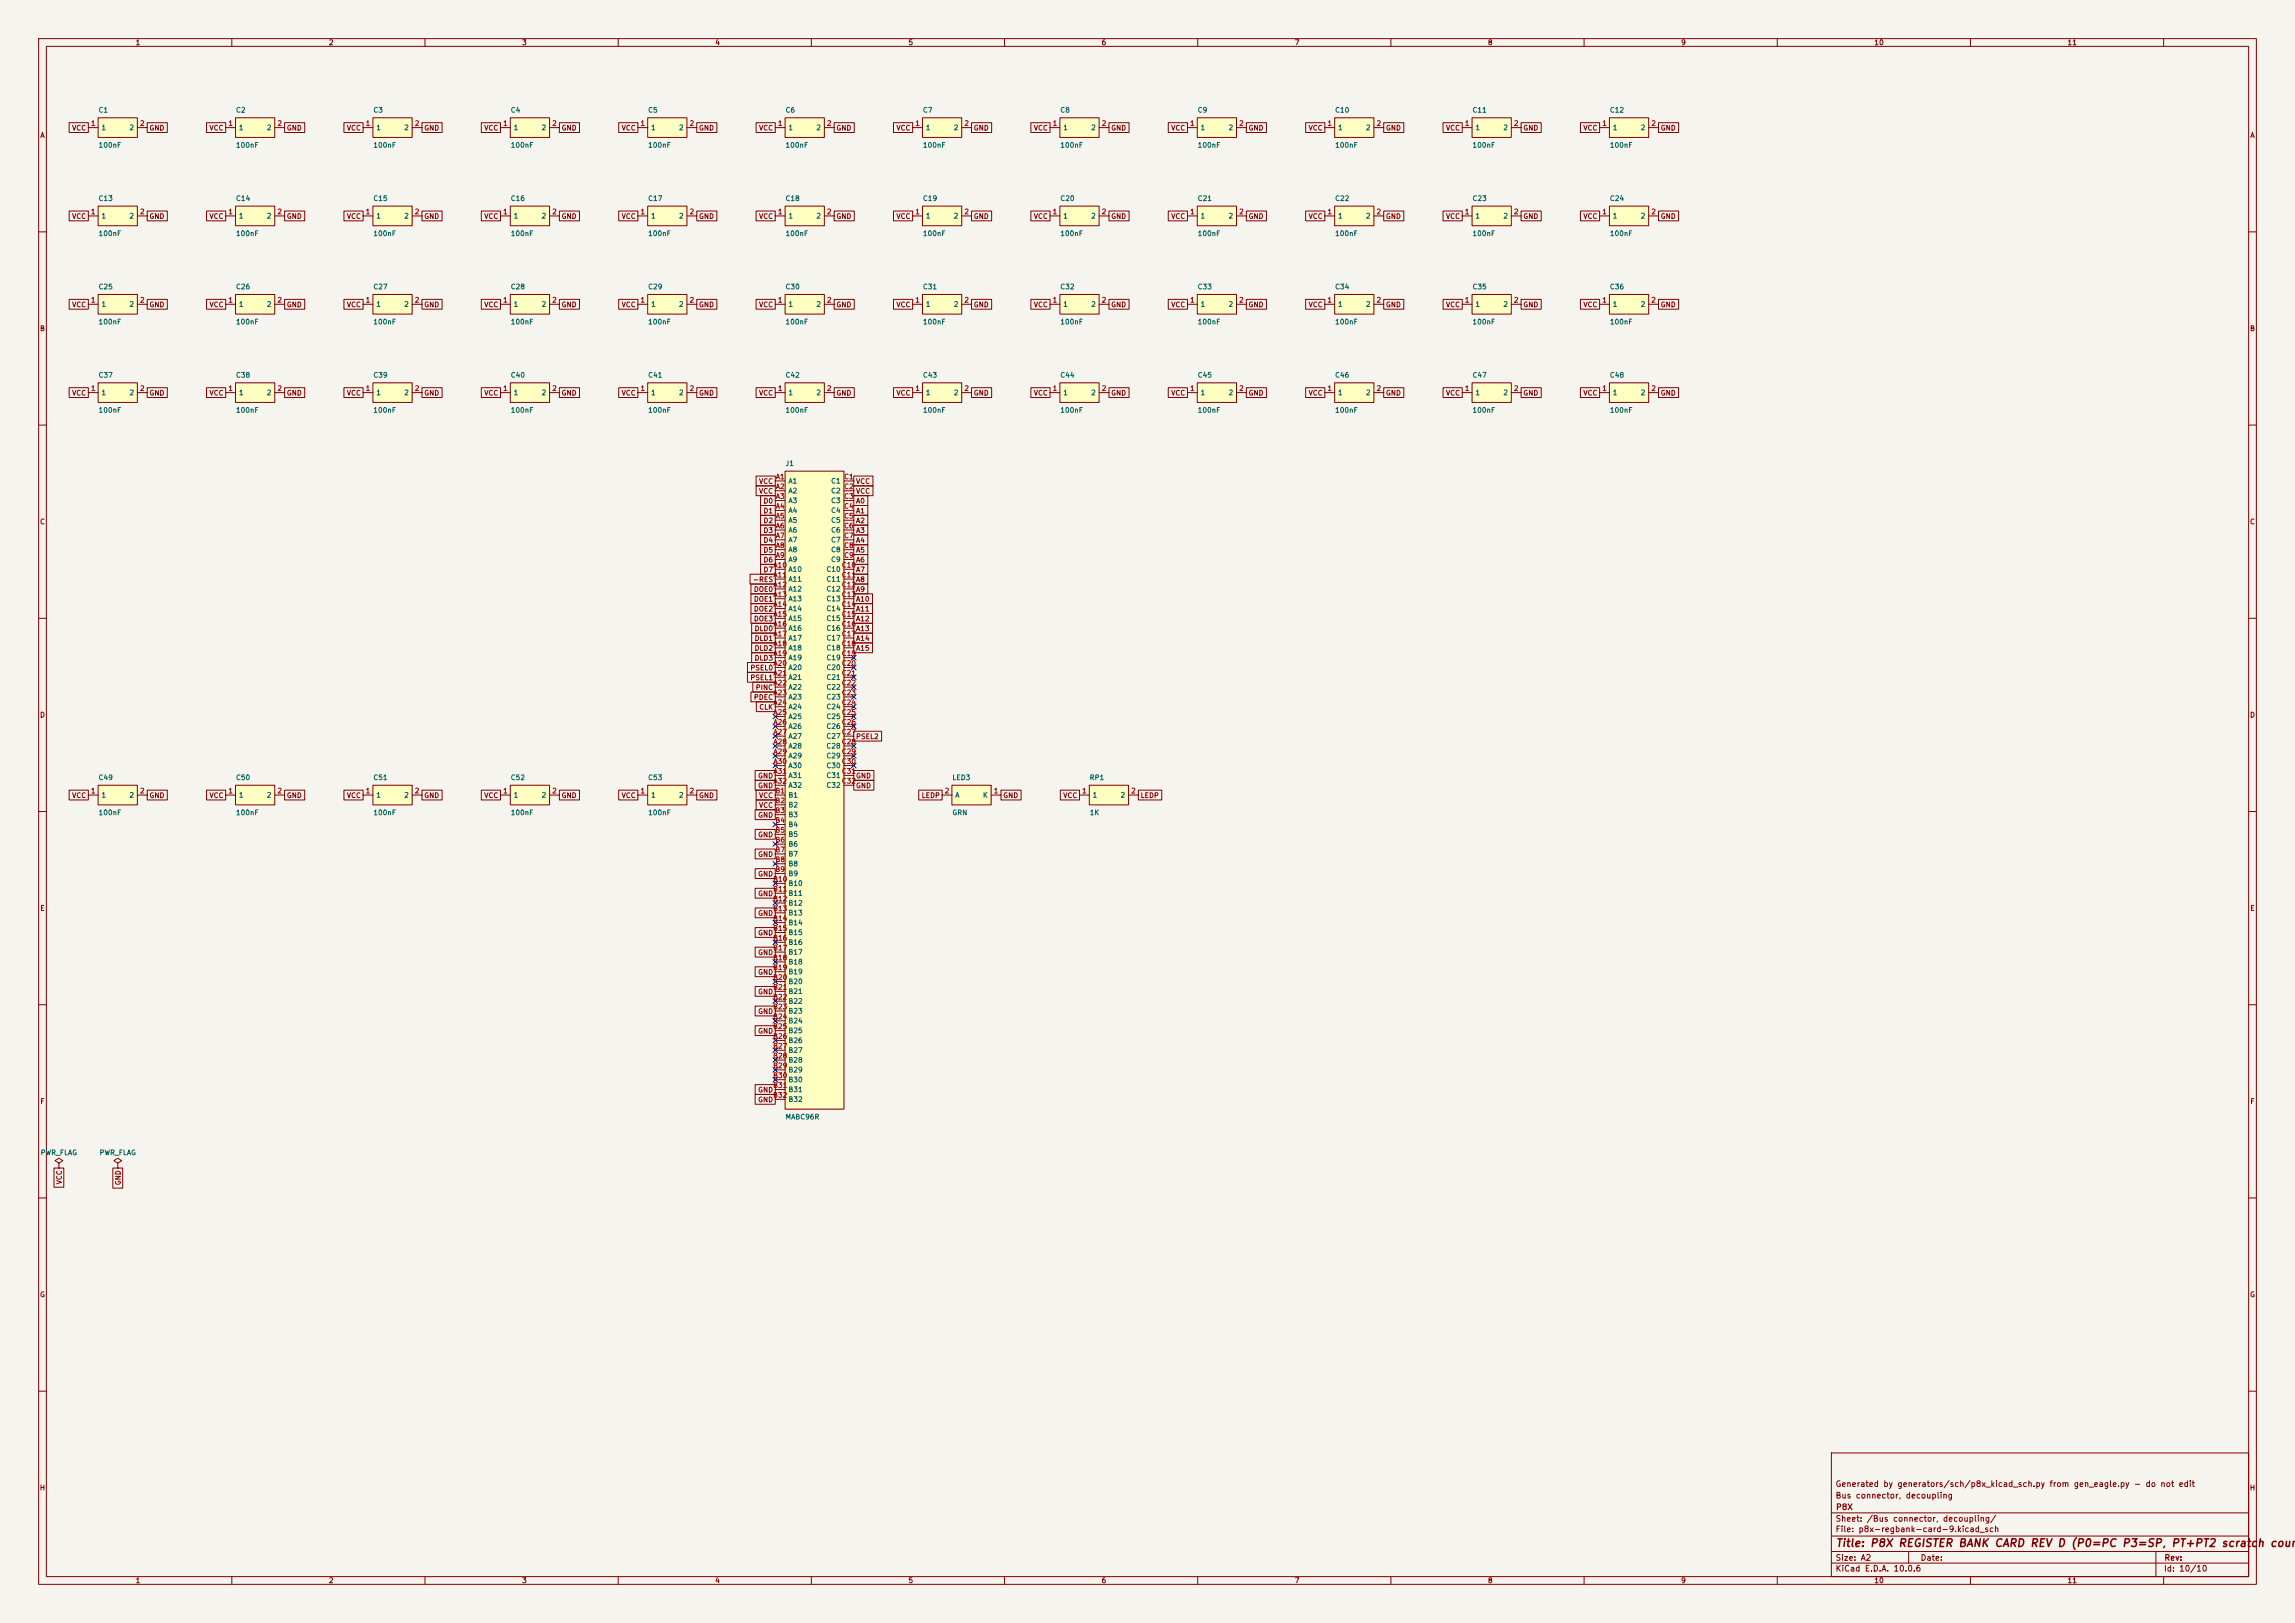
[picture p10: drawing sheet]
<svg xmlns="http://www.w3.org/2000/svg" width="594mm" height="420mm" viewBox="0 0 594 420" stroke-linecap="round" stroke-linejoin="round" font-family="sans-serif">
<defs><g id="words">
<text font-size="2" fill="#840000" x="475" y="400.8">Title: P8X REGISTER BANK CARD REV D (P0=PC P3=SP, PT+PT2 scratch count</text>
<g font-size="1.5" fill="#840000">
<text x="475" y="388.1">Bus connector, decoupling</text>
<text x="475" y="385.1">Generated by generators/sch/p8x_kicad_sch.py from gen_eagle.py - do not edit</text>
<text x="475" y="394.1">Sheet: /Bus connector, decoupling/</text>
<text x="475.1" y="391.1">P8X</text>
<text x="475" y="396.8">File: p8x-regbank-card-9.kicad_sch</text>
<text x="475" y="407">KiCad E.D.A. 10.0.6</text>
<text x="475" y="404.2">Size: A2</text>
<text x="497" y="404.2">Date:</text>
<text x="560" y="407">Id: 10/10</text>
<text x="560.1" y="404.2">Rev:</text>
</g>
<g font-size="1.3" fill="#840000">
<text x="35" y="12">1</text>
<text x="85" y="12">2</text>
<text x="135" y="12">3</text>
<text x="185" y="12">4</text>
<text x="235" y="12">5</text>
<text x="285" y="12">6</text>
<text x="335" y="12">7</text>
<text x="385" y="12">8</text>
<text x="435" y="12">9</text>
<text x="485" y="12">10</text>
<text x="535" y="12">11</text>
<text x="10.3" y="36">A</text>
<text x="18.5" y="34.1">VCC</text>
<text x="38.5" y="34.1">GND</text>
<text x="54.1" y="34.1">VCC</text>
<text x="74.1" y="34.1">GND</text>
<text x="89.6" y="34.1">VCC</text>
<text x="109.7" y="34.1">GND</text>
<text x="125.2" y="34.1">VCC</text>
<text x="145.2" y="34.1">GND</text>
<text x="160.8" y="34.1">VCC</text>
<text x="180.8" y="34.1">GND</text>
<text x="196.3" y="34.1">VCC</text>
<text x="216.3" y="34.1">GND</text>
<text x="231.9" y="34.1">VCC</text>
<text x="251.9" y="34.1">GND</text>
<text x="267.4" y="34.1">VCC</text>
<text x="287.5" y="34.1">GND</text>
<text x="303" y="34.1">VCC</text>
<text x="323" y="34.1">GND</text>
<text x="338.6" y="34.1">VCC</text>
<text x="358.6" y="34.1">GND</text>
<text x="374.1" y="34.1">VCC</text>
<text x="394.1" y="34.1">GND</text>
<text x="409.7" y="34.1">VCC</text>
<text x="429.7" y="34.1">GND</text>
<text x="582.3" y="36">A</text>
<text x="18.5" y="56.9">VCC</text>
<text x="38.5" y="56.9">GND</text>
<text x="54.1" y="56.9">VCC</text>
<text x="74.1" y="56.9">GND</text>
<text x="89.6" y="56.9">VCC</text>
<text x="109.7" y="56.9">GND</text>
<text x="125.2" y="56.9">VCC</text>
<text x="145.2" y="56.9">GND</text>
<text x="160.8" y="56.9">VCC</text>
<text x="180.8" y="56.9">GND</text>
<text x="196.3" y="56.9">VCC</text>
<text x="216.3" y="56.9">GND</text>
<text x="231.9" y="56.9">VCC</text>
<text x="251.9" y="56.9">GND</text>
<text x="267.4" y="56.9">VCC</text>
<text x="287.5" y="56.9">GND</text>
<text x="303" y="56.9">VCC</text>
<text x="323" y="56.9">GND</text>
<text x="338.6" y="56.9">VCC</text>
<text x="358.6" y="56.9">GND</text>
<text x="374.1" y="56.9">VCC</text>
<text x="394.1" y="56.9">GND</text>
<text x="409.7" y="56.9">VCC</text>
<text x="429.7" y="56.9">GND</text>
<text x="18.5" y="79.8">VCC</text>
<text x="38.5" y="79.8">GND</text>
<text x="54.1" y="79.8">VCC</text>
<text x="74.1" y="79.8">GND</text>
<text x="89.6" y="79.8">VCC</text>
<text x="109.7" y="79.8">GND</text>
<text x="125.2" y="79.8">VCC</text>
<text x="145.2" y="79.8">GND</text>
<text x="160.8" y="79.8">VCC</text>
<text x="180.8" y="79.8">GND</text>
<text x="196.3" y="79.8">VCC</text>
<text x="216.3" y="79.8">GND</text>
<text x="231.9" y="79.8">VCC</text>
<text x="251.9" y="79.8">GND</text>
<text x="267.4" y="79.8">VCC</text>
<text x="287.5" y="79.8">GND</text>
<text x="303" y="79.8">VCC</text>
<text x="323" y="79.8">GND</text>
<text x="338.6" y="79.8">VCC</text>
<text x="358.6" y="79.8">GND</text>
<text x="374.1" y="79.8">VCC</text>
<text x="394.1" y="79.8">GND</text>
<text x="409.7" y="79.8">VCC</text>
<text x="429.7" y="79.8">GND</text>
<text x="10.2" y="86">B</text>
<text x="582.2" y="86">B</text>
<text x="18.5" y="102.7">VCC</text>
<text x="38.5" y="102.7">GND</text>
<text x="54.1" y="102.7">VCC</text>
<text x="74.1" y="102.7">GND</text>
<text x="89.6" y="102.7">VCC</text>
<text x="109.7" y="102.7">GND</text>
<text x="125.2" y="102.7">VCC</text>
<text x="145.2" y="102.7">GND</text>
<text x="160.8" y="102.7">VCC</text>
<text x="180.8" y="102.7">GND</text>
<text x="196.3" y="102.7">VCC</text>
<text x="216.3" y="102.7">GND</text>
<text x="231.9" y="102.7">VCC</text>
<text x="251.9" y="102.7">GND</text>
<text x="267.4" y="102.7">VCC</text>
<text x="287.5" y="102.7">GND</text>
<text x="303" y="102.7">VCC</text>
<text x="323" y="102.7">GND</text>
<text x="338.6" y="102.7">VCC</text>
<text x="358.6" y="102.7">GND</text>
<text x="374.1" y="102.7">VCC</text>
<text x="394.1" y="102.7">GND</text>
<text x="409.7" y="102.7">VCC</text>
<text x="429.7" y="102.7">GND</text>
<text x="196.3" y="125.5">VCC</text>
<text x="221.4" y="125.5">VCC</text>
<text x="196.3" y="128.1">VCC</text>
<text x="197.5" y="130.6">D0</text>
<text x="221.4" y="128.1">VCC</text>
<text x="221.4" y="130.6">A0</text>
<text x="10.2" y="136">C</text>
<text x="197.5" y="133.1">D1</text>
<text x="197.5" y="135.7">D2</text>
<text x="221.4" y="133.1">A1</text>
<text x="221.4" y="135.7">A2</text>
<text x="582.2" y="136">C</text>
<text x="197.5" y="138.2">D3</text>
<text x="197.5" y="140.8">D4</text>
<text x="197.5" y="143.3">D5</text>
<text x="221.4" y="138.2">A3</text>
<text x="221.4" y="140.8">A4</text>
<text x="221.4" y="143.3">A5</text>
<text x="197.5" y="145.8">D6</text>
<text x="197.5" y="148.4">D7</text>
<text x="221.4" y="145.8">A6</text>
<text x="221.4" y="148.4">A7</text>
<text x="194.8" y="150.9">-RES</text>
<text x="195" y="153.5">DOE0</text>
<text x="195" y="156">DOE1</text>
<text x="221.4" y="150.9">A8</text>
<text x="221.4" y="153.5">A9</text>
<text x="221.4" y="156">A10</text>
<text x="195" y="158.5">DOE2</text>
<text x="195" y="161.1">DOE3</text>
<text x="221.4" y="158.5">A11</text>
<text x="221.4" y="161.1">A12</text>
<text x="195.2" y="163.6">DLD0</text>
<text x="195.2" y="166.2">DLD1</text>
<text x="221.4" y="163.6">A13</text>
<text x="221.4" y="166.2">A14</text>
<text x="194.1" y="173.8">PSEL0</text>
<text x="195.2" y="168.7">DLD2</text>
<text x="195.2" y="171.2">DLD3</text>
<text x="221.4" y="168.7">A15</text>
<text x="194.1" y="176.3">PSEL1</text>
<text x="195.5" y="178.9">PINC</text>
<text x="10.2" y="186">D</text>
<text x="195" y="181.4">PDEC</text>
<text x="196.4" y="183.9">CLK</text>
<text x="582.2" y="186">D</text>
<text x="221.4" y="191.6">PSEL2</text>
<text x="196.1" y="201.7">GND</text>
<text x="221.4" y="201.7">GND</text>
<text x="18.5" y="206.8">VCC</text>
<text x="38.5" y="206.8">GND</text>
<text x="54.1" y="206.8">VCC</text>
<text x="74.1" y="206.8">GND</text>
<text x="89.6" y="206.8">VCC</text>
<text x="109.7" y="206.8">GND</text>
<text x="125.2" y="206.8">VCC</text>
<text x="145.2" y="206.8">GND</text>
<text x="160.8" y="206.8">VCC</text>
<text x="180.8" y="206.8">GND</text>
<text x="196.1" y="204.3">GND</text>
<text x="196.3" y="209.3">VCC</text>
<text x="196.3" y="206.8">VCC</text>
<text x="221.4" y="204.3">GND</text>
<text x="238.4" y="206.8">LEDP</text>
<text x="259.5" y="206.8">GND</text>
<text x="275.1" y="206.8">VCC</text>
<text x="295.1" y="206.8">LEDP</text>
<text x="196.1" y="211.9">GND</text>
<text x="196.1" y="217">GND</text>
<text x="196.1" y="222">GND</text>
<text x="196.1" y="227.1">GND</text>
<text x="196.1" y="232.2">GND</text>
<text x="10.3" y="236">E</text>
<text x="196.1" y="237.3">GND</text>
<text x="582.3" y="236">E</text>
<text x="196.1" y="242.4">GND</text>
<text x="196.1" y="247.4">GND</text>
<text x="196.1" y="252.5">GND</text>
<text x="196.1" y="257.6">GND</text>
<text x="196.1" y="262.7">GND</text>
<text x="196.1" y="267.8">GND</text>
<text x="10.3" y="286">F</text>
<text x="196.1" y="283">GND</text>
<text x="196.1" y="285.5">GND</text>
<text x="582.3" y="286">F</text>
<text x="16.3" y="306.6" transform="rotate(-90 16.3 306.6)">VCC</text>
<text x="31.5" y="306.8" transform="rotate(-90 31.5 306.8)">GND</text>
<text x="10.2" y="336">G</text>
<text x="582.2" y="336">G</text>
<text x="10.2" y="386">H</text>
<text x="582.2" y="386">H</text>
<text x="35" y="410">1</text>
<text x="85" y="410">2</text>
<text x="135" y="410">3</text>
<text x="185" y="410">4</text>
<text x="235" y="410">5</text>
<text x="285" y="410">6</text>
<text x="335" y="410">7</text>
<text x="385" y="410">8</text>
<text x="435" y="410">9</text>
<text x="485" y="410">10</text>
<text x="535" y="410">11</text>
</g>
<g font-size="1.3" fill="#006464">
<text x="25.4" y="29.4">C1</text>
<text x="60.9" y="29.4">C2</text>
<text x="96.5" y="29.4">C3</text>
<text x="132.1" y="29.4">C4</text>
<text x="167.6" y="29.4">C5</text>
<text x="203.2" y="29.4">C6</text>
<text x="238.7" y="29.4">C7</text>
<text x="274.3" y="29.4">C8</text>
<text x="309.9" y="29.4">C9</text>
<text x="345.4" y="29.4">C10</text>
<text x="381" y="29.4">C11</text>
<text x="416.5" y="29.4">C12</text>
<text x="26.1" y="34">1</text>
<text x="33.4" y="34">2</text>
<text x="61.7" y="34">1</text>
<text x="68.9" y="34">2</text>
<text x="97.3" y="34">1</text>
<text x="104.5" y="34">2</text>
<text x="132.8" y="34">1</text>
<text x="140" y="34">2</text>
<text x="168.4" y="34">1</text>
<text x="175.6" y="34">2</text>
<text x="203.9" y="34">1</text>
<text x="211.2" y="34">2</text>
<text x="239.5" y="34">1</text>
<text x="246.7" y="34">2</text>
<text x="275.1" y="34">1</text>
<text x="282.3" y="34">2</text>
<text x="310.6" y="34">1</text>
<text x="317.8" y="34">2</text>
<text x="346.2" y="34">1</text>
<text x="353.4" y="34">2</text>
<text x="381.7" y="34">1</text>
<text x="389" y="34">2</text>
<text x="417.3" y="34">1</text>
<text x="424.5" y="34">2</text>
<text x="25.4" y="38.5">100nF</text>
<text x="60.9" y="38.5">100nF</text>
<text x="96.5" y="38.5">100nF</text>
<text x="132.1" y="38.5">100nF</text>
<text x="167.6" y="38.5">100nF</text>
<text x="203.2" y="38.5">100nF</text>
<text x="238.7" y="38.5">100nF</text>
<text x="274.3" y="38.5">100nF</text>
<text x="309.9" y="38.5">100nF</text>
<text x="345.4" y="38.5">100nF</text>
<text x="381" y="38.5">100nF</text>
<text x="416.5" y="38.5">100nF</text>
<text x="25.4" y="52.3">C13</text>
<text x="60.9" y="52.3">C14</text>
<text x="96.5" y="52.3">C15</text>
<text x="132.1" y="52.3">C16</text>
<text x="167.6" y="52.3">C17</text>
<text x="203.2" y="52.3">C18</text>
<text x="238.7" y="52.3">C19</text>
<text x="274.3" y="52.3">C20</text>
<text x="309.9" y="52.3">C21</text>
<text x="345.4" y="52.3">C22</text>
<text x="381" y="52.3">C23</text>
<text x="416.5" y="52.3">C24</text>
<text x="26.1" y="56.8">1</text>
<text x="33.4" y="56.8">2</text>
<text x="61.7" y="56.8">1</text>
<text x="68.9" y="56.8">2</text>
<text x="97.3" y="56.8">1</text>
<text x="104.5" y="56.8">2</text>
<text x="132.8" y="56.8">1</text>
<text x="140" y="56.8">2</text>
<text x="168.4" y="56.8">1</text>
<text x="175.6" y="56.8">2</text>
<text x="203.9" y="56.8">1</text>
<text x="211.2" y="56.8">2</text>
<text x="239.5" y="56.8">1</text>
<text x="246.7" y="56.8">2</text>
<text x="275.1" y="56.8">1</text>
<text x="282.3" y="56.8">2</text>
<text x="310.6" y="56.8">1</text>
<text x="317.8" y="56.8">2</text>
<text x="346.2" y="56.8">1</text>
<text x="353.4" y="56.8">2</text>
<text x="381.7" y="56.8">1</text>
<text x="389" y="56.8">2</text>
<text x="417.3" y="56.8">1</text>
<text x="424.5" y="56.8">2</text>
<text x="25.4" y="61.4">100nF</text>
<text x="60.9" y="61.4">100nF</text>
<text x="96.5" y="61.4">100nF</text>
<text x="132.1" y="61.4">100nF</text>
<text x="167.6" y="61.4">100nF</text>
<text x="203.2" y="61.4">100nF</text>
<text x="238.7" y="61.4">100nF</text>
<text x="274.3" y="61.4">100nF</text>
<text x="309.9" y="61.4">100nF</text>
<text x="345.4" y="61.4">100nF</text>
<text x="381" y="61.4">100nF</text>
<text x="416.5" y="61.4">100nF</text>
<text x="25.4" y="75.2">C25</text>
<text x="60.9" y="75.2">C26</text>
<text x="96.5" y="75.2">C27</text>
<text x="132.1" y="75.2">C28</text>
<text x="167.6" y="75.2">C29</text>
<text x="203.2" y="75.2">C30</text>
<text x="238.7" y="75.2">C31</text>
<text x="274.3" y="75.2">C32</text>
<text x="309.9" y="75.2">C33</text>
<text x="345.4" y="75.2">C34</text>
<text x="381" y="75.2">C35</text>
<text x="416.5" y="75.2">C36</text>
<text x="26.1" y="79.7">1</text>
<text x="33.4" y="79.7">2</text>
<text x="61.7" y="79.7">1</text>
<text x="68.9" y="79.7">2</text>
<text x="97.3" y="79.7">1</text>
<text x="104.5" y="79.7">2</text>
<text x="132.8" y="79.7">1</text>
<text x="140" y="79.7">2</text>
<text x="168.4" y="79.7">1</text>
<text x="175.6" y="79.7">2</text>
<text x="203.9" y="79.7">1</text>
<text x="211.2" y="79.7">2</text>
<text x="239.5" y="79.7">1</text>
<text x="246.7" y="79.7">2</text>
<text x="275.1" y="79.7">1</text>
<text x="282.3" y="79.7">2</text>
<text x="310.6" y="79.7">1</text>
<text x="317.8" y="79.7">2</text>
<text x="346.2" y="79.7">1</text>
<text x="353.4" y="79.7">2</text>
<text x="381.7" y="79.7">1</text>
<text x="389" y="79.7">2</text>
<text x="417.3" y="79.7">1</text>
<text x="424.5" y="79.7">2</text>
<text x="25.4" y="84.2">100nF</text>
<text x="60.9" y="84.2">100nF</text>
<text x="96.5" y="84.2">100nF</text>
<text x="132.1" y="84.2">100nF</text>
<text x="167.6" y="84.2">100nF</text>
<text x="203.2" y="84.2">100nF</text>
<text x="238.7" y="84.2">100nF</text>
<text x="274.3" y="84.2">100nF</text>
<text x="309.9" y="84.2">100nF</text>
<text x="345.4" y="84.2">100nF</text>
<text x="381" y="84.2">100nF</text>
<text x="416.5" y="84.2">100nF</text>
<text x="25.4" y="98">C37</text>
<text x="60.9" y="98">C38</text>
<text x="96.5" y="98">C39</text>
<text x="132.1" y="98">C40</text>
<text x="167.6" y="98">C41</text>
<text x="203.2" y="98">C42</text>
<text x="238.7" y="98">C43</text>
<text x="274.3" y="98">C44</text>
<text x="309.9" y="98">C45</text>
<text x="345.4" y="98">C46</text>
<text x="381" y="98">C47</text>
<text x="416.5" y="98">C48</text>
<text x="25.4" y="107.1">100nF</text>
<text x="26.1" y="102.6">1</text>
<text x="33.4" y="102.6">2</text>
<text x="60.9" y="107.1">100nF</text>
<text x="61.7" y="102.6">1</text>
<text x="68.9" y="102.6">2</text>
<text x="96.5" y="107.1">100nF</text>
<text x="97.3" y="102.6">1</text>
<text x="104.5" y="102.6">2</text>
<text x="132.1" y="107.1">100nF</text>
<text x="132.8" y="102.6">1</text>
<text x="140" y="102.6">2</text>
<text x="167.6" y="107.1">100nF</text>
<text x="168.4" y="102.6">1</text>
<text x="175.6" y="102.6">2</text>
<text x="203.2" y="107.1">100nF</text>
<text x="203.9" y="102.6">1</text>
<text x="211.2" y="102.6">2</text>
<text x="238.7" y="107.1">100nF</text>
<text x="239.5" y="102.6">1</text>
<text x="246.7" y="102.6">2</text>
<text x="274.3" y="107.1">100nF</text>
<text x="275.1" y="102.6">1</text>
<text x="282.3" y="102.6">2</text>
<text x="309.9" y="107.1">100nF</text>
<text x="310.6" y="102.6">1</text>
<text x="317.8" y="102.6">2</text>
<text x="345.4" y="107.1">100nF</text>
<text x="346.2" y="102.6">1</text>
<text x="353.4" y="102.6">2</text>
<text x="381" y="107.1">100nF</text>
<text x="381.7" y="102.6">1</text>
<text x="389" y="102.6">2</text>
<text x="416.5" y="107.1">100nF</text>
<text x="417.3" y="102.6">1</text>
<text x="424.5" y="102.6">2</text>
<text x="203.2" y="120.9">J1</text>
<text x="203.9" y="125.4">A1</text>
<text x="215" y="125.4">C1</text>
<text x="203.9" y="128">A2</text>
<text x="203.9" y="130.5">A3</text>
<text x="215" y="128">C2</text>
<text x="215" y="130.5">C3</text>
<text x="203.9" y="133">A4</text>
<text x="203.9" y="135.6">A5</text>
<text x="215" y="133">C4</text>
<text x="215" y="135.6">C5</text>
<text x="203.9" y="138.1">A6</text>
<text x="203.9" y="140.7">A7</text>
<text x="203.9" y="143.2">A8</text>
<text x="215" y="138.1">C6</text>
<text x="215" y="140.7">C7</text>
<text x="215" y="143.2">C8</text>
<text x="203.9" y="145.7">A9</text>
<text x="203.9" y="148.3">A10</text>
<text x="213.8" y="148.3">C10</text>
<text x="215" y="145.7">C9</text>
<text x="203.9" y="150.8">A11</text>
<text x="203.9" y="153.4">A12</text>
<text x="203.9" y="155.9">A13</text>
<text x="213.8" y="150.8">C11</text>
<text x="213.8" y="153.4">C12</text>
<text x="213.8" y="155.9">C13</text>
<text x="203.9" y="158.4">A14</text>
<text x="203.9" y="161">A15</text>
<text x="213.8" y="158.4">C14</text>
<text x="213.8" y="161">C15</text>
<text x="203.9" y="163.5">A16</text>
<text x="203.9" y="166.1">A17</text>
<text x="213.8" y="163.5">C16</text>
<text x="213.8" y="166.1">C17</text>
<text x="203.9" y="168.6">A18</text>
<text x="203.9" y="171.1">A19</text>
<text x="203.9" y="173.7">A20</text>
<text x="213.8" y="168.6">C18</text>
<text x="213.8" y="171.1">C19</text>
<text x="213.8" y="173.7">C20</text>
<text x="203.9" y="176.2">A21</text>
<text x="203.9" y="178.8">A22</text>
<text x="213.8" y="176.2">C21</text>
<text x="213.8" y="178.8">C22</text>
<text x="203.9" y="181.3">A23</text>
<text x="203.9" y="183.8">A24</text>
<text x="213.8" y="181.3">C23</text>
<text x="213.8" y="183.8">C24</text>
<text x="203.9" y="186.4">A25</text>
<text x="203.9" y="188.9">A26</text>
<text x="203.9" y="191.5">A27</text>
<text x="213.8" y="186.4">C25</text>
<text x="213.8" y="188.9">C26</text>
<text x="213.8" y="191.5">C27</text>
<text x="203.9" y="194">A28</text>
<text x="203.9" y="196.5">A29</text>
<text x="213.8" y="194">C28</text>
<text x="213.8" y="196.5">C29</text>
<text x="25.4" y="202.2">C49</text>
<text x="60.9" y="202.2">C50</text>
<text x="96.5" y="202.2">C51</text>
<text x="132.1" y="202.2">C52</text>
<text x="167.6" y="202.2">C53</text>
<text x="203.9" y="199.1">A30</text>
<text x="203.9" y="201.6">A31</text>
<text x="213.8" y="199.1">C30</text>
<text x="213.8" y="201.6">C31</text>
<text x="246.4" y="202.2">LED3</text>
<text x="281.9" y="202.2">RP1</text>
<text x="26.1" y="206.7">1</text>
<text x="33.4" y="206.7">2</text>
<text x="61.7" y="206.7">1</text>
<text x="68.9" y="206.7">2</text>
<text x="97.3" y="206.7">1</text>
<text x="104.5" y="206.7">2</text>
<text x="132.8" y="206.7">1</text>
<text x="140" y="206.7">2</text>
<text x="168.4" y="206.7">1</text>
<text x="175.6" y="206.7">2</text>
<text x="203.9" y="204.2">A32</text>
<text x="203.9" y="206.7">B1</text>
<text x="203.9" y="209.2">B2</text>
<text x="213.8" y="204.2">C32</text>
<text x="247.1" y="206.7">A</text>
<text x="254.3" y="206.7">K</text>
<text x="282.7" y="206.7">1</text>
<text x="289.9" y="206.7">2</text>
<text x="25.4" y="211.2">100nF</text>
<text x="60.9" y="211.2">100nF</text>
<text x="96.5" y="211.2">100nF</text>
<text x="132.1" y="211.2">100nF</text>
<text x="167.6" y="211.2">100nF</text>
<text x="203.9" y="211.8">B3</text>
<text x="203.9" y="214.3">B4</text>
<text x="246.4" y="211.2">GRN</text>
<text x="281.9" y="211.2">1K</text>
<text x="203.9" y="216.9">B5</text>
<text x="203.9" y="219.4">B6</text>
<text x="203.9" y="221.9">B7</text>
<text x="203.9" y="224.5">B8</text>
<text x="203.9" y="227">B9</text>
<text x="203.9" y="229.6">B10</text>
<text x="203.9" y="232.1">B11</text>
<text x="203.9" y="234.6">B12</text>
<text x="203.9" y="237.2">B13</text>
<text x="203.9" y="239.7">B14</text>
<text x="203.9" y="242.3">B15</text>
<text x="203.9" y="244.8">B16</text>
<text x="203.9" y="247.3">B17</text>
<text x="203.9" y="249.9">B18</text>
<text x="203.9" y="252.4">B19</text>
<text x="203.9" y="255">B20</text>
<text x="203.9" y="257.5">B21</text>
<text x="203.9" y="260">B22</text>
<text x="203.9" y="262.6">B23</text>
<text x="203.9" y="265.1">B24</text>
<text x="203.9" y="267.7">B25</text>
<text x="203.9" y="270.2">B26</text>
<text x="203.9" y="272.7">B27</text>
<text x="203.9" y="275.3">B28</text>
<text x="203.9" y="277.8">B29</text>
<text x="203.9" y="280.4">B30</text>
<text x="203.9" y="282.9">B31</text>
<text x="203.9" y="285.4">B32</text>
<text x="203.2" y="290">MABC96R</text>
<text x="10.4" y="299.2">PWR_FLAG</text>
<text x="25.6" y="299.2">PWR_FLAG</text>
</g>
<g font-size="1.3" fill="#a90000">
<text x="23.4" y="32.9">1</text>
<text x="36.1" y="32.9">2</text>
<text x="59" y="32.9">1</text>
<text x="71.7" y="32.9">2</text>
<text x="94.5" y="32.9">1</text>
<text x="107.2" y="32.9">2</text>
<text x="130.1" y="32.9">1</text>
<text x="142.8" y="32.9">2</text>
<text x="165.6" y="32.9">1</text>
<text x="178.3" y="32.9">2</text>
<text x="201.2" y="32.9">1</text>
<text x="213.9" y="32.9">2</text>
<text x="236.8" y="32.9">1</text>
<text x="249.5" y="32.9">2</text>
<text x="272.3" y="32.9">1</text>
<text x="285" y="32.9">2</text>
<text x="307.9" y="32.9">1</text>
<text x="320.6" y="32.9">2</text>
<text x="343.4" y="32.9">1</text>
<text x="356.1" y="32.9">2</text>
<text x="379" y="32.9">1</text>
<text x="391.7" y="32.9">2</text>
<text x="414.6" y="32.9">1</text>
<text x="427.3" y="32.9">2</text>
<text x="23.4" y="55.7">1</text>
<text x="36.1" y="55.7">2</text>
<text x="59" y="55.7">1</text>
<text x="71.7" y="55.7">2</text>
<text x="94.5" y="55.7">1</text>
<text x="107.2" y="55.7">2</text>
<text x="130.1" y="55.7">1</text>
<text x="142.8" y="55.7">2</text>
<text x="165.6" y="55.7">1</text>
<text x="178.3" y="55.7">2</text>
<text x="201.2" y="55.7">1</text>
<text x="213.9" y="55.7">2</text>
<text x="236.8" y="55.7">1</text>
<text x="249.5" y="55.7">2</text>
<text x="272.3" y="55.7">1</text>
<text x="285" y="55.7">2</text>
<text x="307.9" y="55.7">1</text>
<text x="320.6" y="55.7">2</text>
<text x="343.4" y="55.7">1</text>
<text x="356.1" y="55.7">2</text>
<text x="379" y="55.7">1</text>
<text x="391.7" y="55.7">2</text>
<text x="414.6" y="55.7">1</text>
<text x="427.3" y="55.7">2</text>
<text x="23.4" y="78.6">1</text>
<text x="36.1" y="78.6">2</text>
<text x="59" y="78.6">1</text>
<text x="71.7" y="78.6">2</text>
<text x="94.5" y="78.6">1</text>
<text x="107.2" y="78.6">2</text>
<text x="130.1" y="78.6">1</text>
<text x="142.8" y="78.6">2</text>
<text x="165.6" y="78.6">1</text>
<text x="178.3" y="78.6">2</text>
<text x="201.2" y="78.6">1</text>
<text x="213.9" y="78.6">2</text>
<text x="236.8" y="78.6">1</text>
<text x="249.5" y="78.6">2</text>
<text x="272.3" y="78.6">1</text>
<text x="285" y="78.6">2</text>
<text x="307.9" y="78.6">1</text>
<text x="320.6" y="78.6">2</text>
<text x="343.4" y="78.6">1</text>
<text x="356.1" y="78.6">2</text>
<text x="379" y="78.6">1</text>
<text x="391.7" y="78.6">2</text>
<text x="414.6" y="78.6">1</text>
<text x="427.3" y="78.6">2</text>
<text x="23.4" y="101.5">1</text>
<text x="36.1" y="101.5">2</text>
<text x="59" y="101.5">1</text>
<text x="71.7" y="101.5">2</text>
<text x="94.5" y="101.5">1</text>
<text x="107.2" y="101.5">2</text>
<text x="130.1" y="101.5">1</text>
<text x="142.8" y="101.5">2</text>
<text x="165.6" y="101.5">1</text>
<text x="178.3" y="101.5">2</text>
<text x="201.2" y="101.5">1</text>
<text x="213.9" y="101.5">2</text>
<text x="236.8" y="101.5">1</text>
<text x="249.5" y="101.5">2</text>
<text x="272.3" y="101.5">1</text>
<text x="285" y="101.5">2</text>
<text x="307.9" y="101.5">1</text>
<text x="320.6" y="101.5">2</text>
<text x="343.4" y="101.5">1</text>
<text x="356.1" y="101.5">2</text>
<text x="379" y="101.5">1</text>
<text x="391.7" y="101.5">2</text>
<text x="414.6" y="101.5">1</text>
<text x="427.3" y="101.5">2</text>
<text x="200.7" y="124.3">A1</text>
<text x="218.3" y="124.3">C1</text>
<text x="200.7" y="126.9">A2</text>
<text x="200.7" y="129.4">A3</text>
<text x="200.7" y="131.9">A4</text>
<text x="218.3" y="126.9">C2</text>
<text x="218.3" y="129.4">C3</text>
<text x="218.3" y="131.9">C4</text>
<text x="200.7" y="134.5">A5</text>
<text x="200.7" y="137">A6</text>
<text x="218.3" y="134.5">C5</text>
<text x="218.3" y="137">C6</text>
<text x="200.7" y="139.6">A7</text>
<text x="200.7" y="142.1">A8</text>
<text x="218.3" y="139.6">C7</text>
<text x="218.3" y="142.1">C8</text>
<text x="200" y="147.2">A10</text>
<text x="200" y="149.7">A11</text>
<text x="200.7" y="144.6">A9</text>
<text x="217.7" y="147.2">C10</text>
<text x="217.7" y="149.7">C11</text>
<text x="218.3" y="144.6">C9</text>
<text x="200" y="152.3">A12</text>
<text x="200" y="154.8">A13</text>
<text x="217.7" y="152.3">C12</text>
<text x="217.7" y="154.8">C13</text>
<text x="200" y="157.3">A14</text>
<text x="200" y="159.9">A15</text>
<text x="217.7" y="157.3">C14</text>
<text x="217.7" y="159.9">C15</text>
<text x="200" y="162.4">A16</text>
<text x="200" y="165">A17</text>
<text x="200" y="167.5">A18</text>
<text x="217.7" y="162.4">C16</text>
<text x="217.7" y="165">C17</text>
<text x="217.7" y="167.5">C18</text>
<text x="200" y="170">A19</text>
<text x="200" y="172.6">A20</text>
<text x="217.7" y="170">C19</text>
<text x="217.7" y="172.6">C20</text>
<text x="200" y="175.1">A21</text>
<text x="200" y="177.7">A22</text>
<text x="217.7" y="175.1">C21</text>
<text x="217.7" y="177.7">C22</text>
<text x="200" y="180.2">A23</text>
<text x="200" y="182.7">A24</text>
<text x="200" y="185.3">A25</text>
<text x="217.7" y="180.2">C23</text>
<text x="217.7" y="182.7">C24</text>
<text x="217.7" y="185.3">C25</text>
<text x="200" y="187.8">A26</text>
<text x="200" y="190.4">A27</text>
<text x="217.7" y="187.8">C26</text>
<text x="217.7" y="190.4">C27</text>
<text x="200" y="192.9">A28</text>
<text x="200" y="195.4">A29</text>
<text x="200" y="198">A30</text>
<text x="217.7" y="192.9">C28</text>
<text x="217.7" y="195.4">C29</text>
<text x="217.7" y="198">C30</text>
<text x="200" y="200.5">A31</text>
<text x="200" y="203.1">A32</text>
<text x="217.7" y="200.5">C31</text>
<text x="217.7" y="203.1">C32</text>
<text x="23.4" y="205.6">1</text>
<text x="36.1" y="205.6">2</text>
<text x="59" y="205.6">1</text>
<text x="71.7" y="205.6">2</text>
<text x="94.5" y="205.6">1</text>
<text x="107.2" y="205.6">2</text>
<text x="130.1" y="205.6">1</text>
<text x="142.8" y="205.6">2</text>
<text x="165.6" y="205.6">1</text>
<text x="178.3" y="205.6">2</text>
<text x="200.6" y="205.6">B1</text>
<text x="200.6" y="208.1">B2</text>
<text x="244.4" y="205.6">2</text>
<text x="257.1" y="205.6">1</text>
<text x="279.9" y="205.6">1</text>
<text x="292.6" y="205.6">2</text>
<text x="200.6" y="210.7">B3</text>
<text x="200.6" y="213.2">B4</text>
<text x="200.6" y="215.8">B5</text>
<text x="200.6" y="218.3">B6</text>
<text x="200.6" y="220.8">B7</text>
<text x="200.6" y="223.4">B8</text>
<text x="200.6" y="225.9">B9</text>
<text x="200" y="228.5">B10</text>
<text x="200" y="231">B11</text>
<text x="200" y="233.5">B12</text>
<text x="200" y="236.1">B13</text>
<text x="200" y="238.6">B14</text>
<text x="200" y="241.2">B15</text>
<text x="200" y="243.7">B16</text>
<text x="200" y="246.2">B17</text>
<text x="200" y="248.8">B18</text>
<text x="200" y="251.3">B19</text>
<text x="200" y="253.9">B20</text>
<text x="200" y="256.4">B21</text>
<text x="200" y="258.9">B22</text>
<text x="200" y="261.5">B23</text>
<text x="200" y="264">B24</text>
<text x="200" y="266.6">B25</text>
<text x="200" y="269.1">B26</text>
<text x="200" y="271.6">B27</text>
<text x="200" y="274.2">B28</text>
<text x="200" y="276.7">B29</text>
<text x="200" y="279.3">B30</text>
<text x="200" y="281.8">B31</text>
<text x="200" y="284.3">B32</text>
</g>
</g></defs>
<path d="M0 0h594v420h-594z" fill="#f5f4ef" stroke="#f5f4ef" stroke-width=".26"/>
<g fill="none" stroke="#840000" stroke-width=".26">
<path d="M10 10h574v400h-574zM12 12h570v396h-570zM60 10v2M110 10v2M160 10v2M210 10v2M260 10v2M310 10v2M360 10v2M410 10v2M460 10v2M510 10v2"/>
<path d="M560 10v2M10 60h2M582 60h2M10 110h2M582 110h2M10 160h2M582 160h2M10 210h2M582 210h2M10 260h2M582 260h2M10 310h2"/>
<path d="M582 310h2M10 360h2M474 376h108v32h-108zM582 360h2M474 397.5h108M474 391.5h108M60 408v2M110 408v2M160 408v2M210 408v2M260 408v2M310 408v2"/>
<path d="M360 408v2M410 408v2M460 408v2M474 404.5h108M474 401.5h108M494 401.5v3M510 408v2M558 401.5v6.5M560 408v2"/>
</g>
<path d="M274.3 53.3h10.2v5.1h-10.2z" fill="#ffffc2"/>
<path d="M271.8 55.9h2.5M274.3 53.3h10.2v5.1h-10.2zM284.5 55.9h2.5M15.2 301l1.1-.6-1.1-.7-1 .7 1 .6v1.3M15.2 302.3h.1" fill="none" stroke="#840000" stroke-width=".26"/>
<path d="M25.4 203.2h10.2v5.1h-10.2z" fill="#ffffc2"/>
<path d="M22.9 205.7h2.5M25.4 203.2h10.2v5.1h-10.2zM35.6 205.7h2.5" fill="none" stroke="#840000" stroke-width=".26"/>
<path d="M345.4 30.5h10.2v5.1h-10.2z" fill="#ffffc2"/>
<path d="M342.9 33h2.5M345.4 30.5h10.2v5.1h-10.2zM355.6 33h2.5" fill="none" stroke="#840000" stroke-width=".26"/>
<path d="M345.4 53.3h10.2v5.1h-10.2z" fill="#ffffc2"/>
<path d="M342.9 55.9h2.5M345.4 53.3h10.2v5.1h-10.2zM355.6 55.9h2.5" fill="none" stroke="#840000" stroke-width=".26"/>
<path d="M61 203.2h10.1v5.1h-10.1z" fill="#ffffc2"/>
<path d="M58.4 205.7h2.6M61 203.2h10.1v5.1h-10.1zM71.1 205.7h2.6" fill="none" stroke="#840000" stroke-width=".26"/>
<path d="M167.6 203.2h10.2v5.1h-10.2z" fill="#ffffc2"/>
<path d="M165.1 205.7h2.5M167.6 203.2h10.2v5.1h-10.2zM177.8 205.7h2.5" fill="none" stroke="#840000" stroke-width=".26"/>
<path d="M132.1 203.2h10.1v5.1h-10.1z" fill="#ffffc2"/>
<path d="M129.5 205.7h2.6M132.1 203.2h10.1v5.1h-10.1zM142.2 205.7h2.6" fill="none" stroke="#840000" stroke-width=".26"/>
<path d="M96.5 203.2h10.2v5.1h-10.2z" fill="#ffffc2"/>
<path d="M94 205.7h2.5M96.5 203.2h10.2v5.1h-10.2zM106.7 205.7h2.5" fill="none" stroke="#840000" stroke-width=".26"/>
<path d="M416.6 30.5h10.1v5.1h-10.1z" fill="#ffffc2"/>
<path d="M414 33h2.6M416.6 30.5h10.1v5.1h-10.1zM426.7 33h2.6" fill="none" stroke="#840000" stroke-width=".26"/>
<path d="M203.2 121.9h15.2v165.1h-15.2z" fill="#ffffc2"/>
<g fill="none" stroke="#840000" stroke-width=".26">
<path d="M200.7 124.5h2.5M200.7 127h2.5M200.7 129.5h2.5M200.7 132.1h2.5M200.7 134.6h2.5M200.7 137.2h2.5M200.7 139.7h2.5M203.2 121.9h15.2v165.1h-15.2zM218.4 124.5h2.6M218.4 127h2.6M218.4 129.5h2.6M218.4 132.1h2.6"/>
<path d="M218.4 134.6h2.6M218.4 137.2h2.6M218.4 139.7h2.6M200.7 142.2h2.5M200.7 144.8h2.5M200.7 147.3h2.5M200.7 149.9h2.5M200.7 152.4h2.5M200.7 154.9h2.5M200.7 157.5h2.5M218.4 142.2h2.6M218.4 144.8h2.6"/>
<path d="M218.4 147.3h2.6M218.4 149.9h2.6M218.4 152.4h2.6M218.4 154.9h2.6M218.4 157.5h2.6M200.7 160h2.5M200.7 162.6h2.5M200.7 165.1h2.5M200.7 167.6h2.5M200.7 170.2h2.5M200.7 172.7h2.5M200.7 175.3h2.5"/>
<path d="M200.7 177.8h2.5M218.4 160h2.6M218.4 162.6h2.6M218.4 165.1h2.6M218.4 167.6h2.6M218.4 170.2h2.6M218.4 172.7h2.6M218.4 175.3h2.6M218.4 177.8h2.6M200.7 180.3h2.5M200.7 182.9h2.5M200.7 185.4h2.5"/>
<path d="M200.7 188h2.5M200.7 190.5h2.5M200.7 193h2.5M200.7 195.6h2.5M200.7 198.1h2.5M218.4 180.3h2.6M218.4 182.9h2.6M218.4 185.4h2.6M218.4 188h2.6M218.4 190.5h2.6M218.4 193h2.6M218.4 195.6h2.6"/>
<path d="M218.4 198.1h2.6M200.7 200.7h2.5M200.7 203.2h2.5M200.7 205.7h2.5M200.7 208.3h2.5M200.7 210.8h2.5M200.7 213.4h2.5M200.7 215.9h2.5M200.7 218.4h2.5M218.4 200.7h2.6M218.4 203.2h2.6M200.7 221h2.5"/>
<path d="M200.7 223.5h2.5M200.7 226.1h2.5M200.7 228.6h2.5M200.7 231.1h2.5M200.7 233.7h2.5M200.7 236.2h2.5M200.7 238.8h2.5M200.7 241.3h2.5M200.7 243.8h2.5M200.7 246.4h2.5M200.7 248.9h2.5M200.7 251.5h2.5"/>
<path d="M200.7 254h2.5M200.7 256.5h2.5M200.7 259.1h2.5M200.7 261.6h2.5M200.7 264.2h2.5M200.7 266.7h2.5M200.7 269.2h2.5M200.7 271.8h2.5M200.7 274.3h2.5M200.7 276.9h2.5M200.7 279.4h2.5M200.7 281.9h2.5"/>
<path d="M200.7 284.5h2.5"/>
</g>
<path d="M416.6 53.3h10.1v5.1h-10.1z" fill="#ffffc2"/>
<path d="M414 55.9h2.6M416.6 53.3h10.1v5.1h-10.1zM426.7 55.9h2.6" fill="none" stroke="#840000" stroke-width=".26"/>
<path d="M61 30.5h10.1v5.1h-10.1z" fill="#ffffc2"/>
<path d="M58.4 33h2.6M61 30.5h10.1v5.1h-10.1zM71.1 33h2.6" fill="none" stroke="#840000" stroke-width=".26"/>
<path d="M25.4 30.5h10.2v5.1h-10.2z" fill="#ffffc2"/>
<path d="M22.9 33h2.5M25.4 30.5h10.2v5.1h-10.2zM35.6 33h2.5" fill="none" stroke="#840000" stroke-width=".26"/>
<path d="M61 99.1h10.1v5h-10.1z" fill="#ffffc2"/>
<path d="M61 99.1h10.1v5h-10.1zM58.4 101.6h2.6M71.1 101.6h2.6" fill="none" stroke="#840000" stroke-width=".26"/>
<path d="M416.6 76.2h10.1v5.1h-10.1z" fill="#ffffc2"/>
<path d="M414 78.7h2.6M416.6 76.2h10.1v5.1h-10.1zM426.7 78.7h2.6" fill="none" stroke="#840000" stroke-width=".26"/>
<path d="M25.4 99.1h10.2v5h-10.2z" fill="#ffffc2"/>
<path d="M25.4 99.1h10.2v5h-10.2zM22.9 101.6h2.5M35.6 101.6h2.5" fill="none" stroke="#840000" stroke-width=".26"/>
<path d="M61 76.2h10.1v5.1h-10.1z" fill="#ffffc2"/>
<path d="M58.4 78.7h2.6M61 76.2h10.1v5.1h-10.1zM71.1 78.7h2.6" fill="none" stroke="#840000" stroke-width=".26"/>
<path d="M416.6 99.1h10.1v5h-10.1z" fill="#ffffc2"/>
<path d="M416.6 99.1h10.1v5h-10.1zM414 101.6h2.6M426.7 101.6h2.6" fill="none" stroke="#840000" stroke-width=".26"/>
<path d="M61 53.3h10.1v5.1h-10.1z" fill="#ffffc2"/>
<path d="M58.4 55.9h2.6M61 53.3h10.1v5.1h-10.1zM71.1 55.9h2.6" fill="none" stroke="#840000" stroke-width=".26"/>
<path d="M96.5 99.1h10.2v5h-10.2z" fill="#ffffc2"/>
<path d="M96.5 99.1h10.2v5h-10.2zM94 101.6h2.5M106.7 101.6h2.5" fill="none" stroke="#840000" stroke-width=".26"/>
<path d="M96.5 76.2h10.2v5.1h-10.2z" fill="#ffffc2"/>
<path d="M94 78.7h2.5M96.5 76.2h10.2v5.1h-10.2zM106.7 78.7h2.5" fill="none" stroke="#840000" stroke-width=".26"/>
<path d="M96.5 53.3h10.2v5.1h-10.2z" fill="#ffffc2"/>
<path d="M94 55.9h2.5M96.5 53.3h10.2v5.1h-10.2zM106.7 55.9h2.5" fill="none" stroke="#840000" stroke-width=".26"/>
<path d="M381 76.2h10.2v5.1h-10.2z" fill="#ffffc2"/>
<path d="M378.5 78.7h2.5M381 76.2h10.2v5.1h-10.2zM391.2 78.7h2.5" fill="none" stroke="#840000" stroke-width=".26"/>
<path d="M96.5 30.5h10.2v5.1h-10.2z" fill="#ffffc2"/>
<path d="M94 33h2.5M96.5 30.5h10.2v5.1h-10.2zM106.7 33h2.5" fill="none" stroke="#840000" stroke-width=".26"/>
<path d="M25.4 76.2h10.2v5.1h-10.2z" fill="#ffffc2"/>
<path d="M22.9 78.7h2.5M25.4 76.2h10.2v5.1h-10.2zM35.6 78.7h2.5" fill="none" stroke="#840000" stroke-width=".26"/>
<path d="M25.4 53.3h10.2v5.1h-10.2z" fill="#ffffc2"/>
<path d="M22.9 55.9h2.5M25.4 53.3h10.2v5.1h-10.2zM35.6 55.9h2.5" fill="none" stroke="#840000" stroke-width=".26"/>
<path d="M345.4 76.2h10.2v5.1h-10.2z" fill="#ffffc2"/>
<path d="M342.9 78.7h2.5M345.4 76.2h10.2v5.1h-10.2zM355.6 78.7h2.5" fill="none" stroke="#840000" stroke-width=".26"/>
<path d="M345.4 99.1h10.2v5h-10.2z" fill="#ffffc2"/>
<path d="M345.4 99.1h10.2v5h-10.2zM342.9 101.6h2.5M355.6 101.6h2.5" fill="none" stroke="#840000" stroke-width=".26"/>
<path d="M167.6 53.3h10.2v5.1h-10.2z" fill="#ffffc2"/>
<path d="M165.1 55.9h2.5M167.6 53.3h10.2v5.1h-10.2zM177.8 55.9h2.5" fill="none" stroke="#840000" stroke-width=".26"/>
<path d="M167.6 30.5h10.2v5.1h-10.2z" fill="#ffffc2"/>
<path d="M165.1 33h2.5M167.6 30.5h10.2v5.1h-10.2zM177.8 33h2.5" fill="none" stroke="#840000" stroke-width=".26"/>
<path d="M381 99.1h10.2v5h-10.2z" fill="#ffffc2"/>
<path d="M381 99.1h10.2v5h-10.2zM378.5 101.6h2.5M391.2 101.6h2.5" fill="none" stroke="#840000" stroke-width=".26"/>
<path d="M167.6 99.1h10.2v5h-10.2z" fill="#ffffc2"/>
<path d="M167.6 99.1h10.2v5h-10.2zM165.1 101.6h2.5M177.8 101.6h2.5" fill="none" stroke="#840000" stroke-width=".26"/>
<path d="M132.1 99.1h10.1v5h-10.1z" fill="#ffffc2"/>
<path d="M132.1 99.1h10.1v5h-10.1zM129.5 101.6h2.6M142.2 101.6h2.6" fill="none" stroke="#840000" stroke-width=".26"/>
<path d="M381 30.5h10.2v5.1h-10.2z" fill="#ffffc2"/>
<path d="M378.5 33h2.5M381 30.5h10.2v5.1h-10.2zM391.2 33h2.5" fill="none" stroke="#840000" stroke-width=".26"/>
<path d="M381 53.3h10.2v5.1h-10.2z" fill="#ffffc2"/>
<path d="M378.5 55.9h2.5M381 53.3h10.2v5.1h-10.2zM391.2 55.9h2.5" fill="none" stroke="#840000" stroke-width=".26"/>
<path d="M132.1 76.2h10.1v5.1h-10.1z" fill="#ffffc2"/>
<path d="M129.5 78.7h2.6M132.1 76.2h10.1v5.1h-10.1zM142.2 78.7h2.6" fill="none" stroke="#840000" stroke-width=".26"/>
<path d="M167.6 76.2h10.2v5.1h-10.2z" fill="#ffffc2"/>
<path d="M165.1 78.7h2.5M167.6 76.2h10.2v5.1h-10.2zM177.8 78.7h2.5" fill="none" stroke="#840000" stroke-width=".26"/>
<path d="M238.8 30.5h10.1v5.1h-10.1z" fill="#ffffc2"/>
<path d="M236.2 33h2.6M238.8 30.5h10.1v5.1h-10.1zM248.9 33h2.6" fill="none" stroke="#840000" stroke-width=".26"/>
<path d="M203.2 30.5h10.2v5.1h-10.2z" fill="#ffffc2"/>
<path d="M200.7 33h2.5M203.2 30.5h10.2v5.1h-10.2zM213.4 33h2.5" fill="none" stroke="#840000" stroke-width=".26"/>
<path d="M238.8 53.3h10.1v5.1h-10.1z" fill="#ffffc2"/>
<path d="M236.2 55.9h2.6M238.8 53.3h10.1v5.1h-10.1zM248.9 55.9h2.6M30.5 301l1-.6-1-.7-1 .7 1 .6v1.3M30.5 302.3h.1" fill="none" stroke="#840000" stroke-width=".26"/>
<path d="M132.1 53.3h10.1v5.1h-10.1z" fill="#ffffc2"/>
<path d="M129.5 55.9h2.6M132.1 53.3h10.1v5.1h-10.1zM142.2 55.9h2.6" fill="none" stroke="#840000" stroke-width=".26"/>
<path d="M203.2 53.3h10.2v5.1h-10.2z" fill="#ffffc2"/>
<path d="M200.7 55.9h2.5M203.2 53.3h10.2v5.1h-10.2zM213.4 55.9h2.5" fill="none" stroke="#840000" stroke-width=".26"/>
<path d="M132.1 30.5h10.1v5.1h-10.1z" fill="#ffffc2"/>
<path d="M129.5 33h2.6M132.1 30.5h10.1v5.1h-10.1zM142.2 33h2.6" fill="none" stroke="#840000" stroke-width=".26"/>
<path d="M281.9 203.2h10.2v5.1h-10.2z" fill="#ffffc2"/>
<path d="M279.4 205.7h2.5M281.9 203.2h10.2v5.1h-10.2zM292.1 205.7h2.5" fill="none" stroke="#840000" stroke-width=".26"/>
<path d="M246.4 203.2h10.1v5.1h-10.1z" fill="#ffffc2"/>
<path d="M243.8 205.7h2.6M246.4 203.2h10.1v5.1h-10.1zM256.5 205.7h2.6" fill="none" stroke="#840000" stroke-width=".26"/>
<path d="M203.2 99.1h10.2v5h-10.2z" fill="#ffffc2"/>
<path d="M203.2 99.1h10.2v5h-10.2zM200.7 101.6h2.5M213.4 101.6h2.5" fill="none" stroke="#840000" stroke-width=".26"/>
<path d="M309.9 30.5h10.1v5.1h-10.1z" fill="#ffffc2"/>
<path d="M307.3 33h2.6M309.9 30.5h10.1v5.1h-10.1zM320 33h2.6" fill="none" stroke="#840000" stroke-width=".26"/>
<path d="M238.8 99.1h10.1v5h-10.1z" fill="#ffffc2"/>
<path d="M238.8 99.1h10.1v5h-10.1zM236.2 101.6h2.6M248.9 101.6h2.6" fill="none" stroke="#840000" stroke-width=".26"/>
<path d="M309.9 53.3h10.1v5.1h-10.1z" fill="#ffffc2"/>
<path d="M307.3 55.9h2.6M309.9 53.3h10.1v5.1h-10.1zM320 55.9h2.6" fill="none" stroke="#840000" stroke-width=".26"/>
<path d="M238.8 76.2h10.1v5.1h-10.1z" fill="#ffffc2"/>
<path d="M236.2 78.7h2.6M238.8 76.2h10.1v5.1h-10.1zM248.9 78.7h2.6" fill="none" stroke="#840000" stroke-width=".26"/>
<path d="M203.2 76.2h10.2v5.1h-10.2z" fill="#ffffc2"/>
<path d="M200.7 78.7h2.5M203.2 76.2h10.2v5.1h-10.2zM213.4 78.7h2.5" fill="none" stroke="#840000" stroke-width=".26"/>
<path d="M274.3 99.1h10.2v5h-10.2z" fill="#ffffc2"/>
<path d="M274.3 99.1h10.2v5h-10.2zM271.8 101.6h2.5M284.5 101.6h2.5" fill="none" stroke="#840000" stroke-width=".26"/>
<path d="M309.9 76.2h10.1v5.1h-10.1z" fill="#ffffc2"/>
<path d="M307.3 78.7h2.6M309.9 76.2h10.1v5.1h-10.1zM320 78.7h2.6" fill="none" stroke="#840000" stroke-width=".26"/>
<path d="M274.3 76.2h10.2v5.1h-10.2z" fill="#ffffc2"/>
<path d="M271.8 78.7h2.5M274.3 76.2h10.2v5.1h-10.2zM284.5 78.7h2.5" fill="none" stroke="#840000" stroke-width=".26"/>
<path d="M274.3 30.5h10.2v5.1h-10.2z" fill="#ffffc2"/>
<path d="M271.8 33h2.5M274.3 30.5h10.2v5.1h-10.2zM284.5 33h2.5" fill="none" stroke="#840000" stroke-width=".26"/>
<path d="M309.9 99.1h10.1v5h-10.1z" fill="#ffffc2"/>
<g fill="none" stroke="#840000" stroke-width=".26">
<path d="M17.9 31.7h5v2.6h-5zM38.1 31.7h5.2v2.6h-5.2zM53.5 31.7h4.9v2.6h-4.9zM73.7 31.7h5.2v2.6h-5.2zM89 31.7h5v2.6h-5zM109.2 31.7h5.2v2.6h-5.2zM124.6 31.7h4.9v2.6h-4.9zM144.8 31.7h5.2v2.6h-5.2zM160.1 31.7h5v2.6h-5zM180.3 31.7h5.2v2.6h-5.2zM195.7 31.7h5v2.6h-5zM215.9 31.7h5.2v2.6h-5.2z"/>
<path d="M231.3 31.7h4.9v2.6h-4.9zM251.5 31.7h5.2v2.6h-5.2zM266.8 31.7h5v2.6h-5zM287 31.7h5.2v2.6h-5.2zM302.4 31.7h4.9v2.6h-4.9zM322.6 31.7h5.2v2.6h-5.2zM337.9 31.7h5v2.6h-5zM358.1 31.7h5.2v2.6h-5.2zM373.5 31.7h5v2.6h-5zM393.7 31.7h5.2v2.6h-5.2zM409.1 31.7h4.9v2.6h-4.9zM429.3 31.7h5.2v2.6h-5.2z"/>
<path d="M17.9 54.6h5v2.6h-5zM38.1 54.6h5.2v2.6h-5.2zM53.5 54.6h4.9v2.6h-4.9zM73.7 54.6h5.2v2.6h-5.2zM89 54.6h5v2.6h-5zM109.2 54.6h5.2v2.6h-5.2zM124.6 54.6h4.9v2.6h-4.9zM144.8 54.6h5.2v2.6h-5.2zM160.1 54.6h5v2.6h-5zM180.3 54.6h5.2v2.6h-5.2zM195.7 54.6h5v2.6h-5zM215.9 54.6h5.2v2.6h-5.2z"/>
<path d="M231.3 54.6h4.9v2.6h-4.9zM251.5 54.6h5.2v2.6h-5.2zM266.8 54.6h5v2.6h-5zM287 54.6h5.2v2.6h-5.2zM302.4 54.6h4.9v2.6h-4.9zM322.6 54.6h5.2v2.6h-5.2zM337.9 54.6h5v2.6h-5zM358.1 54.6h5.2v2.6h-5.2zM373.5 54.6h5v2.6h-5zM393.7 54.6h5.2v2.6h-5.2zM409.1 54.6h4.9v2.6h-4.9zM429.3 54.6h5.2v2.6h-5.2z"/>
<path d="M17.9 77.5h5v2.5h-5zM38.1 77.5h5.2v2.5h-5.2zM53.5 77.5h4.9v2.5h-4.9zM73.7 77.5h5.2v2.5h-5.2zM89 77.5h5v2.5h-5zM109.2 77.5h5.2v2.5h-5.2zM124.6 77.5h4.9v2.5h-4.9zM144.8 77.5h5.2v2.5h-5.2zM160.1 77.5h5v2.5h-5zM180.3 77.5h5.2v2.5h-5.2zM195.7 77.5h5v2.5h-5zM215.9 77.5h5.2v2.5h-5.2z"/>
<path d="M231.3 77.5h4.9v2.5h-4.9zM251.5 77.5h5.2v2.5h-5.2zM266.8 77.5h5v2.5h-5zM287 77.5h5.2v2.5h-5.2zM302.4 77.5h4.9v2.5h-4.9zM322.6 77.5h5.2v2.5h-5.2zM337.9 77.5h5v2.5h-5zM358.1 77.5h5.2v2.5h-5.2zM373.5 77.5h5v2.5h-5zM393.7 77.5h5.2v2.5h-5.2zM409.1 77.5h4.9v2.5h-4.9zM429.3 77.5h5.2v2.5h-5.2z"/>
<path d="M309.9 99.1h10.1v5h-10.1zM17.9 100.3h5v2.6h-5zM38.1 100.3h5.2v2.6h-5.2zM53.5 100.3h4.9v2.6h-4.9zM73.7 100.3h5.2v2.6h-5.2zM89 100.3h5v2.6h-5zM109.2 100.3h5.2v2.6h-5.2zM124.6 100.3h4.9v2.6h-4.9zM144.8 100.3h5.2v2.6h-5.2zM160.1 100.3h5v2.6h-5zM180.3 100.3h5.2v2.6h-5.2zM195.7 100.3h5v2.6h-5z"/>
<path d="M215.9 100.3h5.2v2.6h-5.2zM231.3 100.3h4.9v2.6h-4.9zM251.5 100.3h5.2v2.6h-5.2zM266.8 100.3h5v2.6h-5zM287 100.3h5.2v2.6h-5.2zM302.4 100.3h4.9v2.6h-4.9zM307.3 101.6h2.6M320 101.6h2.6M322.6 100.3h5.2v2.6h-5.2zM337.9 100.3h5v2.6h-5zM358.1 100.3h5.2v2.6h-5.2zM373.5 100.3h5v2.6h-5z"/>
<path d="M393.7 100.3h5.2v2.6h-5.2zM409.1 100.3h4.9v2.6h-4.9zM429.3 100.3h5.2v2.6h-5.2zM195.7 123.2h5v2.5h-5zM195.7 125.7h5v2.6h-5zM196.8 128.3h3.9v2.5h-3.9zM196.8 130.8h3.9v2.6h-3.9zM196.8 133.3h3.9v2.6h-3.9zM196.8 135.9h3.9v2.5h-3.9zM196.8 138.4h3.9v2.6h-3.9zM221 123.2h4.9v2.5h-4.9zM221 125.7h4.9v2.6h-4.9z"/>
<path d="M221 128.3h3.6v2.5h-3.6zM221 130.8h3.6v2.6h-3.6zM221 133.3h3.6v2.6h-3.6zM221 135.9h3.6v2.5h-3.6zM221 138.4h3.6v2.6h-3.6zM194.1 148.6h6.6v2.5h-6.6zM194.4 151.1h6.3v2.6h-6.3zM194.4 153.7h6.3v2.5h-6.3zM194.4 156.2h6.3v2.6h-6.3zM194.4 158.7h6.3v2.6h-6.3zM196.8 141h3.9v2.5h-3.9zM196.8 143.5h3.9v2.6h-3.9z"/>
<path d="M196.8 146h3.9v2.6h-3.9zM221 141h3.6v2.5h-3.6zM221 143.5h3.6v2.6h-3.6zM221 146h3.6v2.6h-3.6zM221 148.6h3.6v2.5h-3.6zM221 151.1h3.6v2.6h-3.6zM221 153.7h4.8v2.5h-4.8zM221 156.2h4.8v2.6h-4.8zM221 158.7h4.8v2.6h-4.8zM193.5 174h7.2v2.5h-7.2zM193.5 171.4h7.2v2.6h-7.2zM194.4 179.1h6.3v2.5h-6.3z"/>
<path d="M194.5 161.3h6.2v2.5h-6.2zM194.5 163.8h6.2v2.6h-6.2zM194.5 166.4h6.2v2.5h-6.2zM194.5 168.9h6.2v2.6h-6.2zM194.9 176.5h5.8v2.6h-5.8zM221 161.3h4.8v2.5h-4.8zM221 163.8h4.8v2.6h-4.8zM221 166.4h4.8v2.5h-4.8zM195.5 199.4h5.2v2.5h-5.2zM195.8 181.6h4.9v2.6h-4.9zM221 189.2h7.2v2.6h-7.2zM221 199.4h5.2v2.5h-5.2z"/>
<path d="M17.9 204.5h5v2.5h-5zM38.1 204.5h5.2v2.5h-5.2zM53.5 204.5h4.9v2.5h-4.9zM73.7 204.5h5.2v2.5h-5.2zM89 204.5h5v2.5h-5zM109.2 204.5h5.2v2.5h-5.2zM124.6 204.5h4.9v2.5h-4.9zM144.8 204.5h5.2v2.5h-5.2zM160.1 204.5h5v2.5h-5zM180.3 204.5h5.2v2.5h-5.2zM195.5 219.7h5.2v2.6h-5.2zM195.5 214.6h5.2v2.6h-5.2z"/>
<path d="M195.5 209.5h5.2v2.6h-5.2zM195.5 201.9h5.2v2.6h-5.2zM195.7 207h5v2.6h-5zM195.7 204.5h5v2.5h-5zM221 201.9h5.2v2.6h-5.2zM237.8 204.5h6v2.5h-6zM259.1 204.5h5.2v2.5h-5.2zM274.4 204.5h5v2.5h-5zM294.6 204.5h6.1v2.5h-6.1zM195.5 224.8h5.2v2.5h-5.2zM195.5 229.9h5.2v2.5h-5.2zM195.5 234.9h5.2v2.6h-5.2z"/>
<path d="M195.5 240h5.2v2.6h-5.2zM195.5 245.1h5.2v2.6h-5.2zM195.5 250.2h5.2v2.5h-5.2zM195.5 255.3h5.2v2.5h-5.2zM195.5 260.3h5.2v2.6h-5.2zM195.5 265.4h5.2v2.6h-5.2zM195.5 280.7h5.2v2.5h-5.2zM195.5 283.2h5.2v2.6h-5.2zM14 302.3h2.5v4.9h-2.5zM29.2 302.3h2.6v5.2h-2.6z"/>
</g>
<g fill="none" stroke="#000084" stroke-width=".26">
<path d="M220.4 179.7l1.2 1.2M220.4 177.2l1.2 1.2M220.4 174.7l1.2 1.2M220.4 172.1l1.2 1.2M220.4 169.6l1.2 1.2M221.6 177.2l-1.2 1.2M221.6 169.6l-1.2 1.2M221.6 172.1l-1.2 1.2M221.6 174.7l-1.2 1.2M221.6 179.7l-1.2 1.2M200.1 197.5l1.2 1.2M200.1 184.8l1.2 1.2"/>
<path d="M200.1 187.4l1.2 1.2M200.1 189.9l1.2 1.2M200.1 192.4l1.2 1.2M200.1 195l1.2 1.2M201.3 197.5l-1.2 1.2M201.3 184.8l-1.2 1.2M201.3 187.4l-1.2 1.2M201.3 189.9l-1.2 1.2M201.3 192.4l-1.2 1.2M201.3 195l-1.2 1.2M220.4 197.5l1.2 1.2M220.4 195l1.2 1.2"/>
<path d="M220.4 192.4l1.2 1.2M220.4 187.4l1.2 1.2M220.4 184.8l1.2 1.2M220.4 182.3l1.2 1.2M221.6 197.5l-1.2 1.2M221.6 195l-1.2 1.2M221.6 192.4l-1.2 1.2M221.6 187.4l-1.2 1.2M221.6 184.8l-1.2 1.2M221.6 182.3l-1.2 1.2M200.1 212.8l1.2 1.2M200.1 217.8l1.2 1.2"/>
<path d="M201.3 217.8l-1.2 1.2M201.3 212.8l-1.2 1.2M200.1 238.2l1.2 1.2M200.1 233.1l1.2 1.2M200.1 228l1.2 1.2M200.1 222.9l1.2 1.2M201.3 238.2l-1.2 1.2M201.3 233.1l-1.2 1.2M201.3 228l-1.2 1.2M201.3 222.9l-1.2 1.2M200.1 258.5l1.2 1.2M200.1 253.4l1.2 1.2"/>
<path d="M200.1 248.3l1.2 1.2M200.1 243.2l1.2 1.2M201.3 258.5l-1.2 1.2M201.3 253.4l-1.2 1.2M201.3 248.3l-1.2 1.2M201.3 243.2l-1.2 1.2M200.1 276.3l1.2 1.2M200.1 278.8l1.2 1.2M200.1 273.7l1.2 1.2M200.1 271.2l1.2 1.2M200.1 268.6l1.2 1.2M200.1 263.6l1.2 1.2"/>
<path d="M201.3 276.3l-1.2 1.2M201.3 278.8l-1.2 1.2M201.3 273.7l-1.2 1.2M201.3 271.2l-1.2 1.2M201.3 268.6l-1.2 1.2M201.3 263.6l-1.2 1.2"/>
</g>
<use href="#words"/>
</svg>
